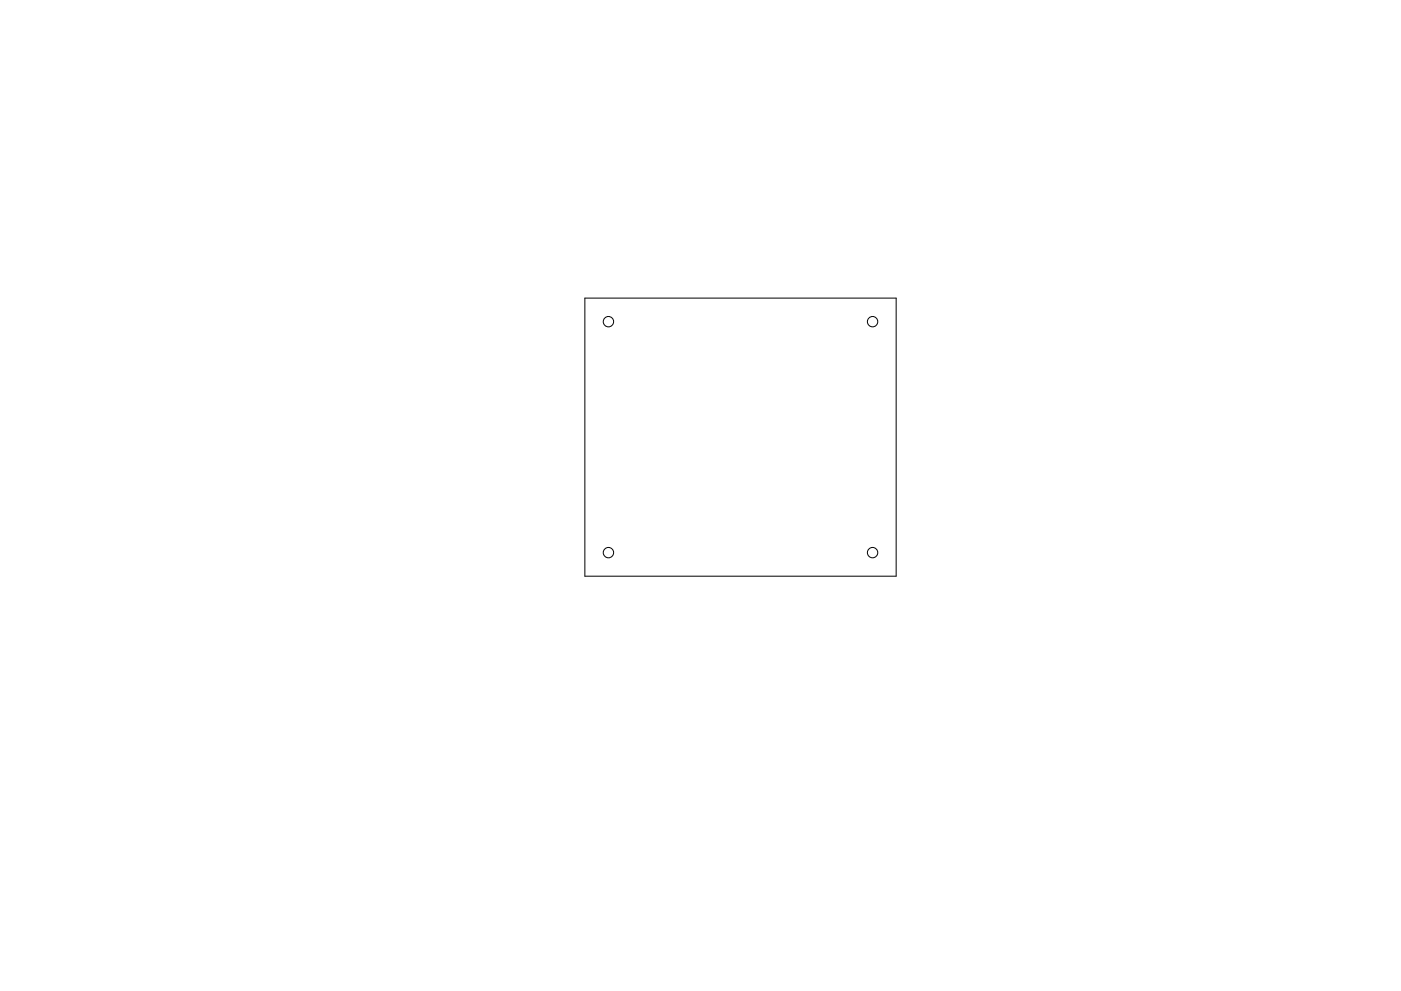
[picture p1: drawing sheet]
<svg xmlns="http://www.w3.org/2000/svg" width="297mm" height="210mm" viewBox="0 0 297 210" stroke-linecap="round" stroke-linejoin="round" font-family="sans-serif">
<g fill="none" stroke="#000" stroke-width=".21">
<path d="M124 63.2h66v59h-66z"/>
<circle cx="129" cy="68.2" r="1.1"/>
<circle cx="185" cy="68.2" r="1.1"/>
<circle cx="129" cy="117.2" r="1.1"/>
<circle cx="185" cy="117.2" r="1.1"/>
</g>
</svg>
